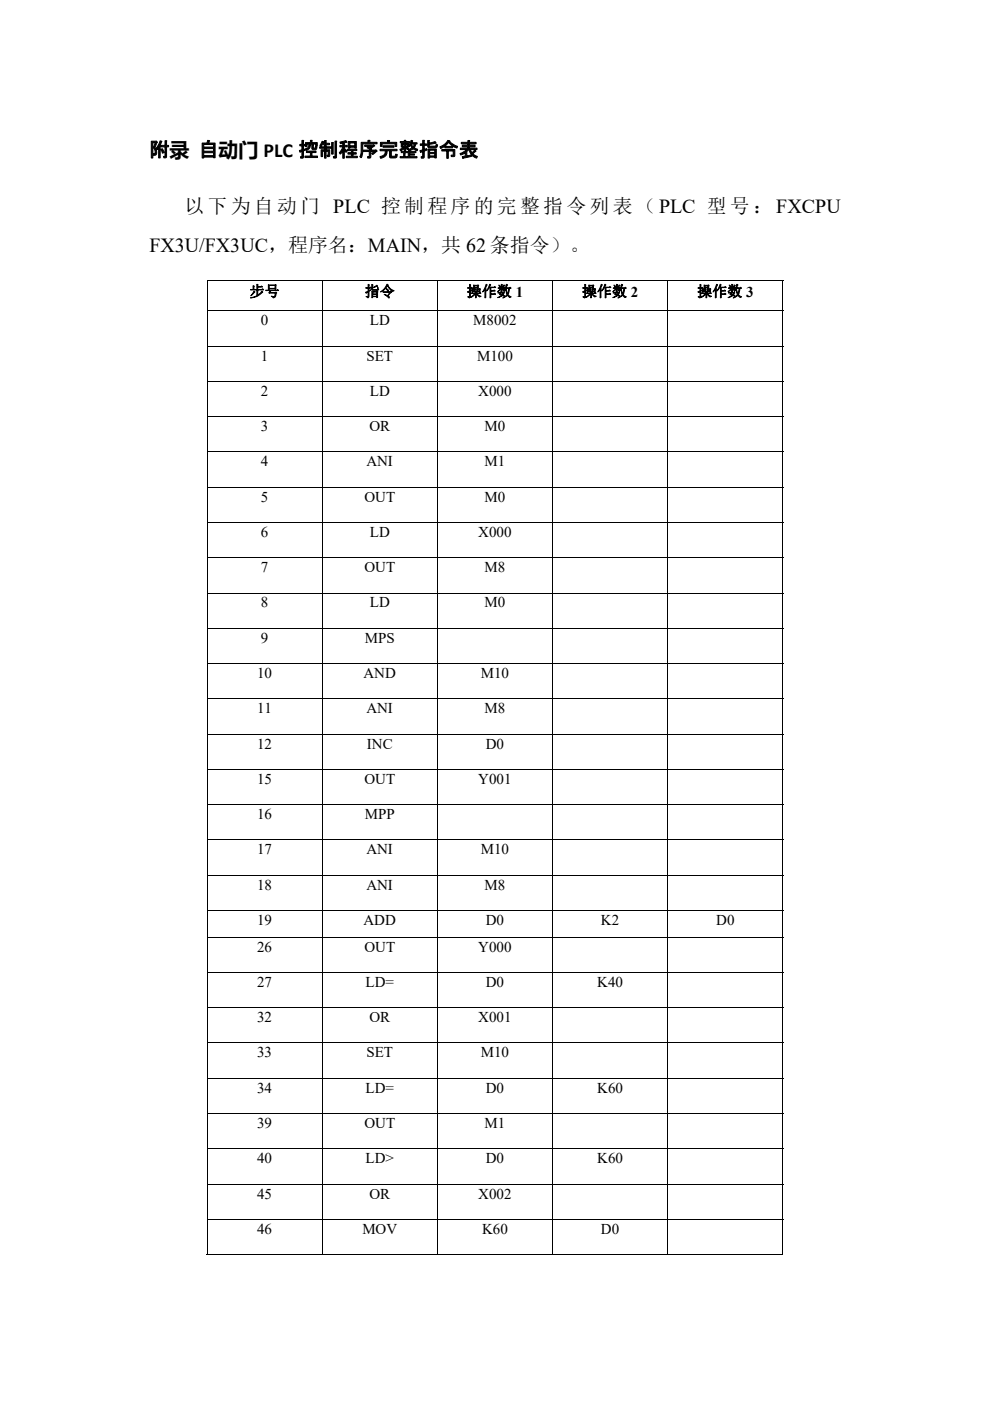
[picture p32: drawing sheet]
<svg xmlns="http://www.w3.org/2000/svg" width="210mm" height="297mm" viewBox="0 0 210 297" stroke-linecap="round" stroke-linejoin="round" font-family="sans-serif">
<defs><g id="words">
<g font-size="4.2">
<text x="31.7" y="33.2">附录 自动门 PLC 控制程序完整指令表</text>
<text x="39.1" y="45.1">以下为自动门 PLC 控制程序的完整指令列表（PLC 型号：FXCPU</text>
<text x="31.7" y="53.4">FX3U/FX3UC，程序名：MAIN，共 62 条指令）。</text>
</g>
<g font-size="3.2">
<text x="52.9" y="62.9">步号</text>
<text x="77.4" y="62.9">指令</text>
<text x="99" y="62.9">操作数 1</text>
<text x="123.4" y="62.9">操作数 2</text>
<text x="147.9" y="62.9">操作数 3</text>
<text x="55.3" y="69">0</text>
<text x="78.4" y="69">LD</text>
<text x="100.4" y="69">M8002</text>
<text x="55.3" y="76.5">1</text>
<text x="77.7" y="76.5">SET</text>
<text x="101.2" y="76.5">M100</text>
<text x="55.3" y="83.9">2</text>
<text x="78.4" y="83.9">LD</text>
<text x="101.5" y="83.9">X000</text>
<text x="55.3" y="91.4">3</text>
<text x="78.4" y="91.4">OR</text>
<text x="102.8" y="91.4">M0</text>
<text x="55.3" y="98.9">4</text>
<text x="77.7" y="98.9">ANI</text>
<text x="102.8" y="98.9">M1</text>
<text x="55.3" y="106.4">5</text>
<text x="77.3" y="106.4">OUT</text>
<text x="102.8" y="106.4">M0</text>
<text x="55.3" y="113.9">6</text>
<text x="78.4" y="113.9">LD</text>
<text x="101.5" y="113.9">X000</text>
<text x="55.3" y="121.3">7</text>
<text x="77.3" y="121.3">OUT</text>
<text x="102.8" y="121.3">M8</text>
<text x="55.3" y="128.8">8</text>
<text x="78.4" y="128.8">LD</text>
<text x="102.8" y="128.8">M0</text>
<text x="55.3" y="136.3">9</text>
<text x="77.4" y="136.3">MPS</text>
<text x="54.5" y="143.8">10</text>
<text x="77.1" y="143.8">AND</text>
<text x="102" y="143.8">M10</text>
<text x="54.5" y="151.2">11</text>
<text x="77.7" y="151.2">ANI</text>
<text x="102.8" y="151.2">M8</text>
<text x="54.5" y="158.7">12</text>
<text x="77.8" y="158.7">INC</text>
<text x="103" y="158.7">D0</text>
<text x="54.5" y="166.2">15</text>
<text x="77.3" y="166.2">OUT</text>
<text x="101.5" y="166.2">Y001</text>
<text x="54.5" y="173.7">16</text>
<text x="77.4" y="173.7">MPP</text>
<text x="54.5" y="181.1">17</text>
<text x="77.7" y="181.1">ANI</text>
<text x="102" y="181.1">M10</text>
<text x="54.5" y="188.6">18</text>
<text x="77.7" y="188.6">ANI</text>
<text x="102.8" y="188.6">M8</text>
<text x="54.5" y="196.1">19</text>
<text x="77.1" y="196.1">ADD</text>
<text x="103" y="196.1">D0</text>
<text x="127.5" y="196.1">K2</text>
<text x="151.9" y="196.1">D0</text>
<text x="54.5" y="201.8">26</text>
<text x="77.3" y="201.8">OUT</text>
<text x="101.5" y="201.8">Y000</text>
<text x="54.5" y="209.2">27</text>
<text x="77.5" y="209.2">LD=</text>
<text x="103" y="209.2">D0</text>
<text x="126.7" y="209.2">K40</text>
<text x="54.5" y="216.7">32</text>
<text x="78.4" y="216.7">OR</text>
<text x="101.5" y="216.7">X001</text>
<text x="54.5" y="224.2">33</text>
<text x="77.7" y="224.2">SET</text>
<text x="102" y="224.2">M10</text>
<text x="54.5" y="231.7">34</text>
<text x="77.5" y="231.7">LD=</text>
<text x="103" y="231.7">D0</text>
<text x="126.7" y="231.7">K60</text>
<text x="54.5" y="239.2">39</text>
<text x="77.3" y="239.2">OUT</text>
<text x="102.8" y="239.2">M1</text>
<text x="54.5" y="246.6">40</text>
<text x="77.5" y="246.6">LD&gt;</text>
<text x="103" y="246.6">D0</text>
<text x="126.7" y="246.6">K60</text>
<text x="54.5" y="254.1">45</text>
<text x="78.4" y="254.1">OR</text>
<text x="101.5" y="254.1">X002</text>
<text x="54.5" y="261.6">46</text>
<text x="76.9" y="261.6">MOV</text>
<text x="102.3" y="261.6">K60</text>
<text x="127.5" y="261.6">D0</text>
</g>
</g></defs>
<path d="M43.9 59.5h.1v.1h-.1zM166 59.5h.2v.1h-.2zM166 265.9h.2v.2h-.2z" fill="#000"/>
<g fill="none" stroke="#000" stroke-width=".21">
<path d="M43.9 59.5h122.3M43.9 59.6v6.2M68.4 59.6v6.2M92.8 59.6v6.2M117.2 59.6v6.2M141.6 59.6v6.2M166.1 59.6v6.2M43.9 65.9h122.3M43.9 73.4h122.3M43.9 66v7.3M43.9 73.5v7.3M68.4 66v7.3"/>
<path d="M68.4 73.5v7.3M92.8 66v7.3M92.8 73.5v7.3M117.2 66v7.3M117.2 73.5v7.3M141.6 66v7.3M141.6 73.5v7.3M166.1 66v7.3M166.1 73.5v7.3M43.9 80.9h122.3M43.9 88.3h122.3M43.9 95.8h122.3"/>
<path d="M43.9 80.9v7.3M43.9 88.4v7.3M43.9 95.9v7.3M68.4 80.9v7.3M68.4 88.4v7.3M68.4 95.9v7.3M92.8 80.9v7.3M92.8 88.4v7.3M92.8 95.9v7.3M117.2 80.9v7.3M117.2 88.4v7.3M117.2 95.9v7.3"/>
<path d="M141.6 80.9v7.3M141.6 88.4v7.3M141.6 95.9v7.3M166.1 80.9v7.3M166.1 88.4v7.3M166.1 95.9v7.3M43.9 103.3h122.3M43.9 110.8h122.3M43.9 118.3h122.3M43.9 103.4v7.3M43.9 110.8v7.4M43.9 118.3v7.3"/>
<path d="M68.4 103.4v7.3M68.4 110.8v7.4M68.4 118.3v7.3M92.8 103.4v7.3M92.8 110.8v7.4M92.8 118.3v7.3M117.2 103.4v7.3M117.2 110.8v7.4M117.2 118.3v7.3M141.6 103.4v7.3M141.6 110.8v7.4M141.6 118.3v7.3"/>
<path d="M166.1 103.4v7.3M166.1 110.8v7.4M166.1 118.3v7.3M43.9 125.7h122.3M43.9 133.2h122.3M43.9 125.8v7.3M43.9 133.3v7.3M68.4 125.8v7.3M68.4 133.3v7.3M92.8 125.8v7.3M92.8 133.3v7.3M117.2 125.8v7.3"/>
<path d="M117.2 133.3v7.3M141.6 125.8v7.3M141.6 133.3v7.3M166.1 125.8v7.3M166.1 133.3v7.3M43.9 140.7h122.3M43.9 148.2h122.3M43.9 155.6h122.3M43.9 140.8v7.3M43.9 148.3v7.3M43.9 155.7v7.3M68.4 140.8v7.3"/>
<path d="M68.4 148.3v7.3M68.4 155.7v7.3M92.8 140.8v7.3M92.8 148.3v7.3M92.8 155.7v7.3M117.2 140.8v7.3M117.2 148.3v7.3M117.2 155.7v7.3M141.6 140.8v7.3M141.6 148.3v7.3M141.6 155.7v7.3M166.1 140.8v7.3"/>
<path d="M166.1 148.3v7.3M166.1 155.7v7.3M43.9 163.1h122.3M43.9 170.6h122.3M43.9 178.1h122.3M43.9 163.2v7.3M43.9 170.7v7.3M43.9 178.2v7.3M68.4 163.2v7.3M68.4 170.7v7.3M68.4 178.2v7.3M92.8 163.2v7.3"/>
<path d="M92.8 170.7v7.3M92.8 178.2v7.3M117.2 163.2v7.3M117.2 170.7v7.3M117.2 178.2v7.3M141.6 163.2v7.3M141.6 170.7v7.3M141.6 178.2v7.3M166.1 163.2v7.3M166.1 170.7v7.3M166.1 178.2v7.3M43.9 185.5h122.3"/>
<path d="M43.9 193h122.3M43.9 198.7h122.3M43.9 185.6v7.4M43.9 193.1v5.5M43.9 198.8v7.3M68.4 185.6v7.4M68.4 193.1v5.5M68.4 198.8v7.3M92.8 185.6v7.4M92.8 193.1v5.5M92.8 198.8v7.3M117.2 185.6v7.4"/>
<path d="M117.2 193.1v5.5M117.2 198.8v7.3M141.6 185.6v7.4M141.6 193.1v5.5M141.6 198.8v7.3M166.1 185.6v7.4M166.1 193.1v5.5M166.1 198.8v7.3M43.9 206.2h122.3M43.9 213.6h122.3M43.9 206.2v7.4M43.9 213.7v7.3"/>
<path d="M68.4 206.2v7.4M68.4 213.7v7.3M92.8 206.2v7.4M92.8 213.7v7.3M117.2 206.2v7.4M117.2 213.7v7.3M141.6 206.2v7.4M141.6 213.7v7.3M166.1 206.2v7.4M166.1 213.7v7.3M43.9 221.1h122.3M43.9 228.6h122.3"/>
<path d="M43.9 236.1h122.3M43.9 221.2v7.3M43.9 228.7v7.3M43.9 236.2v7.3M68.4 221.2v7.3M68.4 228.7v7.3M68.4 236.2v7.3M92.8 221.2v7.3M92.8 228.7v7.3M92.8 236.2v7.3M117.2 221.2v7.3M117.2 228.7v7.3"/>
<path d="M117.2 236.2v7.3M141.6 221.2v7.3M141.6 228.7v7.3M141.6 236.2v7.3M166.1 221.2v7.3M166.1 228.7v7.3M166.1 236.2v7.3M43.9 243.6h122.3M43.9 251h122.3M43.9 258.5h122.3M43.9 243.6v7.4M43.9 251.1v7.3"/>
<path d="M43.9 258.6v7.5M68.4 243.6v7.4M68.4 251.1v7.3M68.4 258.6v7.5M92.8 243.6v7.4M92.8 251.1v7.3M92.8 258.6v7.5M117.2 243.6v7.4M117.2 251.1v7.3M117.2 258.6v7.5M141.6 243.6v7.4M141.6 251.1v7.3"/>
<path d="M141.6 258.6v7.5M166.1 243.6v7.4M166.1 251.1v7.3M166.1 258.6v7.5M43.9 266h24.4M68.5 266h24.2M92.9 266h24.2M117.3 266h24.3M141.7 266h24.3"/>
</g>
<use href="#words"/>
</svg>
